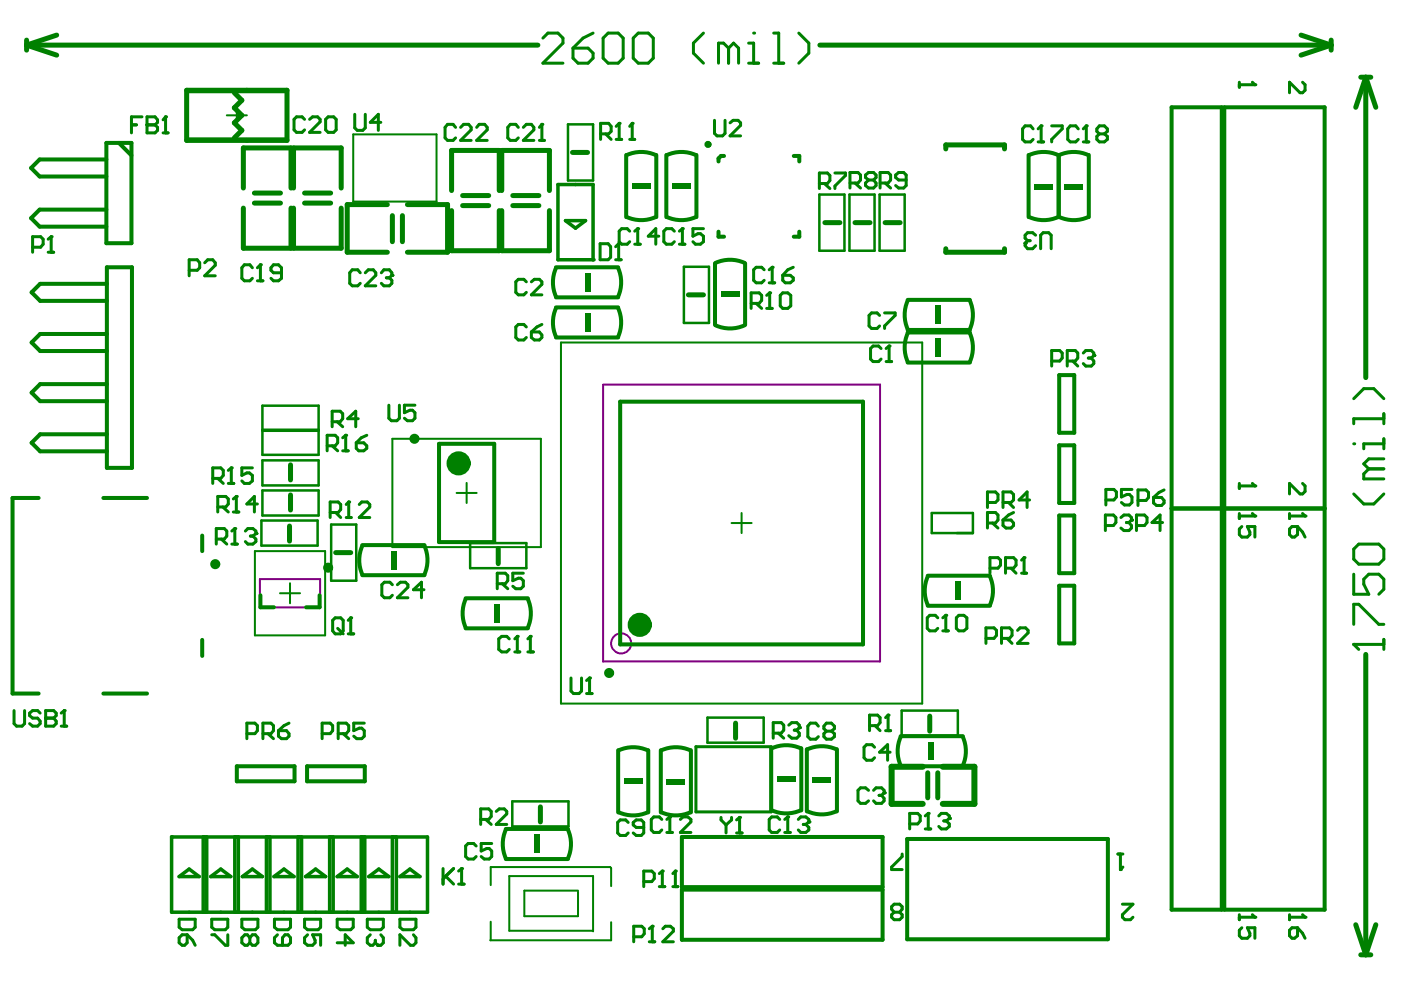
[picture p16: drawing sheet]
<svg xmlns="http://www.w3.org/2000/svg" width="297mm" height="210mm" viewBox="0 0 297 210" stroke-linecap="round" stroke-linejoin="round" font-family="sans-serif">
<path d="M39.6 19.6h21.3v9.7h-21.3zM48.1 24.5h4.2M50.2 22.3v4.3M118.9 72.6h76.6v76.6h-76.6zM83.2 93h31.5v23h-31.5zM54 116.9h14.9v17.8h-14.9zM96.8 104.5h4.3M98.9 102.4v4.2M155.1 110.9h4.3M157.2 108.8v4.2M59.4 125.8h4.2M61.5 123.7v4.2" fill="none" stroke="#008000" stroke-width=".43"/>
<g fill="none" stroke="#800080" stroke-width=".43">
<path d="M127.9 81.6h58.7v58.6h-58.7zM55.1 122.8h12.8v6h-12.8z"/>
<circle cx="131.7" cy="136.4" r="2.13"/>
</g>
<path d="M6.6 35.6l1.8 1.8M8.4 44.4l-1.8 1.8 1.8 1.9M6.7 62l1.8 1.8M8.5 70.8l-1.8 1.8 1.8 1.8M8.5 81.4l-1.8 1.9M2.7 105.6h5.5M2.7 147h5.5" fill="none" stroke="#008000" stroke-width=".85"/>
<path d="M36.4 177.5h7.4M36.4 193.4h7.4M38 185.9l2.1-1.6 2.1 1.6z" fill="none" stroke="#008000" stroke-width=".74"/>
<g fill="#008000">
<circle cx="36.4" cy="177.5" r=".37"/>
<circle cx="43.1" cy="177.5" r=".37"/>
</g>
<path d="M42.9 113.6v3.3" fill="none" stroke="#008000" stroke-width=".85"/>
<path d="M46.8 193.4h3.7M46.8 184.3l2.1 1.6" fill="none" stroke="#008000" stroke-width=".74"/>
<circle cx="49.8" cy="177.5" r=".37" fill="#008000"/>
<path d="M50.2 162.5v3.2" fill="none" stroke="#008000" stroke-width=".85"/>
<path d="M49.7 19.7l1.6 1.6-1.6 1.6 1.6 1.6M51.3 27.6l-1.6 1.6" fill="none" stroke="#008000" stroke-width="1.1"/>
<path d="M53.5 193.4h6.7M53.5 184.3l2.1 1.6M60.2 184.3l-2.1 1.6" fill="none" stroke="#008000" stroke-width=".74"/>
<circle cx="56.5" cy="177.5" r=".37" fill="#008000"/>
<path d="M55.2 128.8h2.9" fill="none" stroke="#008000" stroke-width=".85"/>
<path d="M55.6 86v5.3M55.6 104v5.3" fill="none" stroke="#008000" stroke-width=".53"/>
<path d="M53.9 40.9h5.6" fill="none" stroke="#008000" stroke-width="1.1"/>
<path d="M63.2 193.4h3.7M64.8 185.9l2.1-1.6 2.1 1.6z" fill="none" stroke="#008000" stroke-width=".74"/>
<circle cx="63.2" cy="177.5" r=".37" fill="#008000"/>
<path d="M64.9 128.8h2.9M62.4 162.5v3.2M65.1 162.5v3.2" fill="none" stroke="#008000" stroke-width=".85"/>
<path d="M67.6 86v5.3M67.6 104v5.3" fill="none" stroke="#008000" stroke-width=".53"/>
<path d="M71.5 185.9l2.1-1.6 2.1 1.6zM73.6 193.4h3.7" fill="none" stroke="#008000" stroke-width=".74"/>
<circle cx="76.6" cy="177.5" r=".37" fill="#008000"/>
<path d="M77.3 162.5v3.2" fill="none" stroke="#008000" stroke-width=".85"/>
<path d="M71.2 117.2h3.2" fill="none" stroke="#008000" stroke-width="1.1"/>
<path d="M80.3 193.4h3.7M80.3 184.3l2.1 1.6" fill="none" stroke="#008000" stroke-width=".74"/>
<circle cx="83.2" cy="177.5" r=".37" fill="#008000"/>
<path d="M111.2 188.8v5.5M122.6 189v5.3M125.6 197.3l.1 .1" fill="none" stroke="#008000" stroke-width=".43"/>
<path d="M114.6 171.1v3.2" fill="none" stroke="#008000" stroke-width="1.1"/>
<circle cx="125.7" cy="55.1" r=".37" fill="#008000"/>
<g fill="none" stroke="#008000" stroke-width=".74">
<path d="M118.3 39.1v16M122 39.1h3.7v16M124.1 46.8l-2.1 1.6M36.4 177.5v15.9M43.1 177.5v15.9h3.7M43.8 177.5v15.9M49.8 177.5v15.9h3.7M50.5 177.5v15.9M56.5 177.5v15.9M57.2 177.5v15.9M63.2 177.5v15.9M63.9 177.5v15.9h-3.7"/>
<path d="M69.9 177.5h7.4v15.9M70.6 177.5v15.9M76.6 177.5v15.9h3.7M83.2 177.5v15.9M84 177.5v15.9M90.6 177.5v15.9M46.8 184.3l-2.1 1.6M53.5 184.3l-2.1 1.6h4.2M60.2 184.3l2.1 1.6h-4.2M66.9 193.4h6.7M80.3 184.3l-2.1 1.6"/>
</g>
<g fill="none" stroke="#008000" stroke-width=".85">
<path d="M8.4 33.8l-1.8 1.8M25.2 30.3l2.7 2.7M132.8 32.9v13.1M139.1 32.9v13.1M141.3 32.9v13.1M147.7 32.9v13.1M153.5 33.1h-.6l-.6 .5v.6M168.3 33.1h1.2v1.1M218.1 32.9v13.1M224.5 32.9v13.1M230.8 32.9v13.1M259 22.8v170.1"/>
<path d="M259.6 22.8v170.1M280.8 22.8v170.1M22.6 51.6v-21.3h5.3v21.3M22.7 56.7h5.3v42.5h-5.3zM151.6 55.8v13.1M152.3 49.1v1.1h1.2M158 55.8v13.1M169.5 49.1v1.1h-1.2M8.5 60.2l-1.8 1.8M224.6 79.5h3.2v12.3h-3.2zM6.7 83.3l1.8 1.8M8.5 92.1l-1.8 1.8 1.8 1.8"/>
<path d="M93.1 94.1v20.8M104.8 94.1v20.8M131.5 85.2v51.4M183 85.2v51.4M224.6 94.4h3.2v12.2h-3.2zM2.7 105.6v41.4M21.9 105.6h9.3M224.6 109.3h3.2v12.2h-3.2zM42.9 135.7v3.4M55.2 126.2v2.6M67.8 126.2v2.6M224.6 124.2h3.2v12.2h-3.2z"/>
<path d="M21.9 147h9.3M131.1 159.1v13.1M137.4 159.1v13.1M140.1 159.1v13.1M169.9 158.6v13.2M171.1 158.9v13.1M177.4 158.9v13.1M144.6 177.5v10.6M187.1 177.5v10.6M192.3 177.9v21.2M234.9 177.9v21.2M144.6 188.6v10.7"/>
<path d="M187.1 188.6v10.7"/>
</g>
<g fill="none" stroke="#008000" stroke-width=".53">
<path d="M120.4 26.4v11.9M125.7 26.4v11.9M145 56.6v11.9M150.3 56.6v11.9M173.7 41.3h5.3v11.9h-5.3zM180.1 41.3v11.9M185.4 41.3v11.9M186.5 41.3v11.9M191.8 41.3v11.9M55.6 91.1v5.3M55.6 97.6v5.3M67.6 91.1v5.3"/>
<path d="M67.6 97.6v5.3M55.4 110.4v5.3M67.3 110.4v5.3M75.5 111.2v11.9M99.7 115.2v5.3M111.6 115.2v5.3M150 152.2v5.3M161.9 152.2v5.3M191.2 150.7v5.3M203.1 150.7v5.3M108.6 169.9v5.3M120.5 169.9v5.3"/>
</g>
<g fill="none" stroke="#008000" stroke-width="1.1">
<path d="M5.6 8.5v2.1M5.6 9.6l6.4 2.1M39.6 19.1v10.7M60.9 19.1v10.7M288.5 16.4h2.1M51.3 24.5l-1.6 1.5 1.6 1.6M51.6 31.4v8.5M62.2 31.4v8.5M72.3 31.4v8.5M105.8 31.9v8.5M106.4 31.9v8.5M116.5 31.9v8.5"/>
<path d="M200.5 30.7v.9M213 30.7v.9M287.4 22.8l2.2-6.4v63.7M51.6 44.1v8.5M53.9 43.1h5.6M62.2 44.1v8.5M72.3 44.1v8.5M73.6 43.4v10.1M83.2 45.7v5.5M85.3 45.7v5.5M94.9 43.4v10.1M105.8 44.7v8.5"/>
<path d="M106.4 44.7v8.5M116.5 44.7v8.5M174.9 47.2h3.2M181.3 47.2h3.2M200.5 52.7v.8M213 52.7v.8M105.6 116.3v3.2M289.6 138.8v63.6l-2.2-6.3M156 153.3v3.2M197.1 151.8v3.2M196.7 163.8v5.4M198.8 163.8v5.4"/>
<path d="M288.5 202.4h2.1"/>
</g>
<path d="M74.9 28.5v14.2M92.6 28.5v14.2M108 185.8v11.5M125.7 185.8v11.6" fill="none" stroke="#008000" stroke-width=".43"/>
<path d="M147.6 158.3v13.8" fill="none" stroke="#008000" stroke-width=".64"/>
<circle cx="69.9" cy="177.5" r=".37" fill="#008000"/>
<path d="M118.3 39.1h3.7M118.3 55.1h7.4M124.1 46.8h-4.2l2.1 1.6M43.1 177.5h27.5M69.9 177.5v15.9M76.6 177.5h14M44.7 185.9h4.2M78.2 185.9h4.2M83.2 193.4h7.4M84.8 185.9l2.1-1.6 2.1 1.6z" fill="none" stroke="#008000" stroke-width=".74"/>
<g fill="none" stroke="#008000" stroke-width=".85">
<path d="M8.4 37.4h14.2M8.4 33.8h14.2M259 22.8h-10.6v170.1h10.6M259.6 22.8h21.2M8.4 48.1h14.2M8.4 44.4h14.2M22.6 51.6h5.3M117.9 56.7h13.2M8.5 74.4h14.2M8.5 70.8h14.2M8.5 63.8h14.2M8.5 60.2h14.2"/>
<path d="M117.9 71.6h13.2M117.9 63h13.2M117.9 65.2h13.2M192.4 70.5h13.2M192.4 70h13.2M192.4 63.6h13.2M192.4 76.9h13.2M8.5 95.7h14.2M8.5 92.1h14.2M8.5 81.4h14.2M8.5 85.1h14.2M93.1 94.1h11.7"/>
<path d="M131.5 85.2h51.5M76.8 115.6h13.2M93.1 114.9h11.7M248.4 107.8h10.6M259.6 107.8h21.2M76.8 122h13.2M98.7 133.2h13.2M98.7 126.8h13.2M131.5 136.6h51.5M196.7 128.4h13.2M196.7 122.1h13.2M146.5 159.1v13.1"/>
<path d="M163.5 158.6v13.2M191 156.1h13.1M50.2 165.7h12.2M50.2 162.5h12.2M65.1 165.7h12.2M65.1 162.5h12.2M107.2 175.8h13.2M144.6 177.5h42.5M191 162.5h13.1M192.3 177.9h42.6M107.2 182.1h13.2M144.6 199.3h42.5"/>
<path d="M144.6 188.1h42.5M144.6 188.6h42.5M192.3 199.1h42.6M259.6 192.9h21.2"/>
</g>
<g fill="none" stroke="#008000" stroke-width=".53">
<path d="M120.4 38.3h5.3M120.4 26.4h5.3M145 56.6h5.3M180.1 53.2h5.3M180.1 41.3h5.3M186.5 53.2h5.3M186.5 41.3h5.3M145 68.5h5.3M55.6 96.4h12M55.6 97.6h12M55.6 91.1h12M55.6 91.3h12"/>
<path d="M55.6 86h12M55.4 115.7h11.9M55.4 110.4h11.9M55.6 104h12M55.6 109.3h12M55.6 102.9h12M75.5 111.2h-5.3v11.9h5.3M99.7 115.2h11.9M197.6 108.8h8.7v4.2h-8.7zM99.7 120.5h11.9M150 157.5h11.9M150 152.2h11.9"/>
<path d="M191.2 156h11.9M191.2 150.7h11.9M108.6 175.2h11.9M108.6 169.9h11.9"/>
</g>
<g fill="none" stroke="#008000" stroke-width="1.1">
<path d="M12 7.4l-6.4 2.2h108.4M39.6 19.1h21.3M173.8 9.6h108.4M275.8 7.4l6.4 2.2M282.2 9.6l-6.4 2.1M282.2 8.5v2.1M289.6 16.4l2.1 6.4M39.6 29.8h21.3M51.6 31.4h10.1v8.5M62.2 31.4h10.1M105.8 31.9h-10.1v8.5M106.4 31.9h10.1"/>
<path d="M121.4 32.3h3.2M200.5 30.7h12.5M61.7 44.1v8.5h-10.1M62.2 52.6h10.1M64.6 40.9h5.5M64.6 43.1h5.5M73.6 53.5h8.5M73.6 43.4h8.5M86.4 53.5h8.5M86.4 43.4h8.5M95.7 44.7v8.5h10.1M98.1 43.6h5.5"/>
<path d="M98.1 41.5h5.5M106.4 53.2h10.1M108.7 43.6h5.6M108.7 41.5h5.6M187.7 47.2h3.1M200.5 53.5h12.5M146 62.5h3.1M61.6 98.6v3.2M61.4 111.5v3.2M61.6 104.9v3.2M291.7 196.1l-2.1 6.3"/>
</g>
<path d="M74.9 28.5h17.7M74.9 42.7h17.7M104 187.7v-3.9h25.4l.2 .3v3.8M104 195.4v4M108 197.3h17.6M108 185.8h17.7M111.2 188.8h11.4M111.2 194.3h11.4M129.6 195.5v3.9h-25.7" fill="none" stroke="#008000" stroke-width=".43"/>
<path d="M147.6 158.3h15.9v13.8h-15.9" fill="none" stroke="#008000" stroke-width=".64"/>
<path d="M195.6 162.6h-6.6v7.8h6.6M199.9 162.6h6.7v7.8h-6.7" fill="none" stroke="#008000" stroke-width="1.3"/>
<g fill="#008000">
<path d="M104.9 128.1h1.1v3.8h-1.1z" fill-rule="evenodd"/>
<path d="M132.3 165h3.9v1.1h-3.9z" fill-rule="evenodd"/>
<path d="M134 38.8h3.9v1.1h-3.9z" fill-rule="evenodd"/>
<path d="M141.4 165.2h3.8v1.1h-3.8z" fill-rule="evenodd"/>
<path d="M142.6 38.8h3.8v1.1h-3.8z" fill-rule="evenodd"/>
<path d="M164.8 164.6h3.8v1.1h-3.8z" fill-rule="evenodd"/>
<path d="M172.3 164.8h3.9v1.1h-3.9z" fill-rule="evenodd"/>
<path d="M202.7 123.3h1v3.9h-1z" fill-rule="evenodd"/>
<path d="M198.4 71.8h1.1v3.8h-1.1z" fill-rule="evenodd"/>
<path d="M219.4 39h3.8v1.1h-3.8z" fill-rule="evenodd"/>
<path d="M225.7 39h3.9v1.1h-3.9z" fill-rule="evenodd"/>
<path d="M83 116.9h1v3.8h-1z" fill-rule="evenodd"/>
<path d="M113.4 177h1.1v3.9h-1.1z" fill-rule="evenodd"/>
<path d="M124 57.9h1.1v3.9h-1.1z" fill-rule="evenodd"/>
<path d="M124 66.5h1.1v3.8h-1.1z" fill-rule="evenodd"/>
<path d="M198.4 64.9h1.1v3.8h-1.1z" fill-rule="evenodd"/>
<path d="M152.9 61.8h3.8v1h-3.8z" fill-rule="evenodd"/>
<path d="M196.9 157.4h1.1v3.7h-1.1z" fill-rule="evenodd"/>
</g>
<path d="M173.7 38.9h1.7l.6-.6v-1.1l-.6-.5h-1.7v3.3M174.8 38.9l1.2 1.1M177 36.7h2.3v.5l-2.3 2.2v.6M105.4 123.8h1.7l.6-.7v-1l-.6-.6h-1.7v3.3M106.5 123.8l1.2 1M111 121.5h-2.3v1.6l1.2-.5h.5l.6 .5v1.2l-.6 .5h-1l-.7-.5M133.2 174.4l-.5-.6h-1.2l-.5 .6v2.2l.5 .5h1.2l.5-.5M136.5 175.4h-1.6l-.6-.5v-.5l.6-.6h1.1l.5 .6v2.2l-.5 .5h-1.1l-.6-.5M237 181.1h1.1M237.6 181.1v3.3" fill="none" stroke="#008000" stroke-width=".64"/>
<circle cx="237.6" cy="184.4" r=".32" fill="#008000"/>
<g fill="none" stroke="#008000" stroke-width=".64">
<path d="M241.3 106.1h1.7l.5-.6v-1.1l-.5-.5h-1.7v3.3M244.6 105.5h1.7l.5 .6v.5l-.5 .6h-1.1l-.6-.6zM246.8 103.9l-1.1 .5-1.1 1.1M184.1 167.6l-.6-.6h-1.1l-.5 .6v2.2l.5 .5h1.1l.6-.5M185.2 167.6l.5-.6h1.2l.5 .6v.5M38 194.9h3.4v1.7l-.5 .5h-2.3l-.6-.5zM38 198.8l.6-.6h1.1v1.7l-.6 .5h-.5l-.6-.5zM39.7 198.2l1.2 1.2 .5 1M64.6 194.9h3.4v1.7l-.6 .5h-2.2l-.6-.5zM65.2 198.2l-.6 .6v1.1l.6 .5h1.1l.5-.5v-.5l-.5-1.2h1.7v2.2M71.5 194.9h3.4v1.7l-.5 .5h-2.3l-.6-.5zM71.5 199.9h3.4l-1.7-1.7v2.2"/>
<path d="M238.1 183.8l-.5 .6"/>
</g>
<circle cx="187.4" cy="168.1" r=".32" fill="#008000"/>
<path d="M40.1 57.3h1.7l.5-.5v-1.1l-.5-.6h-1.7v3.4M43.4 55.7l.6-.6h1.1l.5 .6v.5l-2.2 2.3h2.2M241 111.4h1.7l.5-.6v-1.1l-.5-.5h-1.7v3.3M246.5 110.8h-2.2l1.7-1.6v3.3M70.5 131.5l.6-.5h1.1l.6 .5v2.3l-.6 .6h-1.1l-.6-.6zM71.6 133.2l1.2 1.2M73.8 134.4h1.2M74.4 131v3.4M186.4 168.6h.5M186.9 168.6l.5 .7v.5l-.5 .5h-1.2l-.5-.5M187.4 168.1l-.5 .5" fill="none" stroke="#008000" stroke-width=".64"/>
<circle cx="74.4" cy="131" r=".32" fill="#008000"/>
<path d="M70 108.7h1.7l.5-.7v-1l-.5-.6h-1.7v3.3M71.2 108.7l1 1M73.4 109.7h1.1M73.9 106.4v3.3M74.4 131l-.6 .5" fill="none" stroke="#008000" stroke-width=".64"/>
<circle cx="73.9" cy="106.4" r=".32" fill="#008000"/>
<path d="M70.4 89.4h1.7l.6-.6v-1.1l-.6-.5h-1.7v3.3M71.5 89.4l1.2 1.1M76 88.8h-2.3l1.7-1.6v3.3M73.9 106.4l-.5 .6M76.2 107l.5-.6h1.2l.5 .6v.5l-2.2 2.2h2.2M101.9 173.7h1.7l.5-.6v-1.1l-.5-.5h-1.7v3.3M103 173.7l1.1 1.1M105.2 172l.6-.5h1.1l.5 .5v.6l-2.2 2.2h2.2M140.3 173.7l-.5-.5h-1.2l-.5 .5v2.3l.5 .5h1.2l.5-.5M141.4 176.5h1.2M142 173.2v3.3" fill="none" stroke="#008000" stroke-width=".64"/>
<circle cx="142" cy="173.2" r=".32" fill="#008000"/>
<path d="M142 173.2l-.6 .5M144.3 173.7l.5-.5h1l.7 .5v.6l-2.2 2.2h2.2M152.9 173.3v.5l1 1.1M153.9 174.9v1.7M155.1 173.3v.5l-1.2 1.1M156.2 176.6h1.1M156.8 173.3v3.3" fill="none" stroke="#008000" stroke-width=".64"/>
<circle cx="156.8" cy="173.3" r=".32" fill="#008000"/>
<path d="M156.8 173.3l-.6 .5M165.3 173.7l-.5-.5h-1.2l-.5 .5v2.3l.5 .5h1.2l.5-.5M166.4 176.5h1.2M167 173.2v3.3" fill="none" stroke="#008000" stroke-width=".64"/>
<circle cx="167" cy="173.2" r=".32" fill="#008000"/>
<path d="M167 173.2l-.6 .5M169.3 173.7l.5-.5h1l.7 .5v.6" fill="none" stroke="#008000" stroke-width=".64"/>
<circle cx="171.5" cy="174.3" r=".32" fill="#008000"/>
<path d="M159.3 64.3h1.7l.5-.6v-1.1l-.5-.5h-1.7v3.3M160.3 64.3l1.2 1.1M162.6 65.4h1.1M163.2 62.1v3.3M170.3 174.8h.5M170.8 174.8l.7 .6v.6l-.7 .5h-1l-.5-.5M171.5 174.3l-.7 .5" fill="none" stroke="#008000" stroke-width=".64"/>
<circle cx="163.2" cy="62.1" r=".32" fill="#008000"/>
<path d="M163.2 62.1l-.6 .5M165.4 62.6l.6-.5h1l.7 .5v2.3l-.7 .5h-1l-.6-.5zM192.9 174.7h1.7l.5-.6v-1.1l-.5-.5h-1.7v3.3M196.2 175.8h1.1M196.8 172.5v3.3M189.6 193.4l-.6 .5v.6l.6 .5h1.1l.6-.5v-.6l-.6-.5M189.6 193.4l-.6-.6v-.6l.6-.5h1.1l.6 .5v.6l-.6 .6M189.6 193.4h1.1M191.3 181.1v.5l-2.3 2.2v.6h2.3" fill="none" stroke="#008000" stroke-width=".64"/>
<circle cx="196.8" cy="172.5" r=".32" fill="#008000"/>
<path d="M196.8 172.5l-.6 .5M199 173l.6-.5h1l.7 .5v.5" fill="none" stroke="#008000" stroke-width=".64"/>
<circle cx="201.3" cy="173.5" r=".32" fill="#008000"/>
<path d="M198.8 131l-.5-.5h-1.2l-.5 .5v2.2l.5 .6h1.2l.5-.6M199.9 133.8h1.2M200.5 130.5v3.3M200.1 174.1h.5M200.6 174.1l.7 .6v.5l-.7 .6h-1l-.6-.6M201.3 173.5l-.7 .6" fill="none" stroke="#008000" stroke-width=".64"/>
<circle cx="200.5" cy="130.5" r=".32" fill="#008000"/>
<g fill="none" stroke="#008000" stroke-width=".64">
<path d="M186.6 38.8h1.7l.5-.6v-1.1l-.5-.5h-1.7v3.3M187.7 38.8l1.1 1.1M192.1 38.2h-1.6l-.6-.6v-.5l.6-.5h1.1l.5 .5v2.2l-.5 .6h-1.1l-.6-.6M228.6 27.3l-.5-.6h-1.2l-.5 .6v2.3l.5 .5h1.2l.5-.5M229.7 30.1h1.1M230.3 26.7v3.4M209.4 106.5h1.7l.5-.5v-1.2l-.5-.5h-1.7v3.3M212.7 106.5h1.7l.5-.5v-1.2l-.5-.5h-1.7v3.3M213.8 106.5l1.1 1.1M218.3 106h-2.2l1.7-1.7v3.3M234.5 106h1.7l.5-.6v-1.1l-.5-.5h-1.7v3.3M240 103.8h-2.2v1.6l1.1-.6h.6l.5 .6v1.1l-.5 .6h-1.1l-.6-.6"/>
<path d="M200.5 130.5l-.6 .5M202.8 131l.5-.5h1.1l.6 .5v2.2l-.6 .6h-1.1l-.5-.6zM238 191.7h2.2l-2.2 2.2v.6l.5 .5h1.2l.5-.5"/>
</g>
<circle cx="230.3" cy="26.7" r=".32" fill="#008000"/>
<path d="M230.3 26.7l-.6 .6M233.1 28.4l-.5-.5v-.6l.5-.6h1l.7 .6v.6l-.7 .5M233.1 28.4l-.5 .5v.7l.5 .5h1l.7-.5v-.7l-.7-.5M233.1 28.4h1M6.9 52.4h1.7l.5-.6v-1.1l-.5-.5h-1.7v3.3M10.2 53.5h1.2M10.9 50.2v3.3" fill="none" stroke="#008000" stroke-width=".64"/>
<circle cx="10.9" cy="50.2" r=".32" fill="#008000"/>
<path d="M27.9 26.5h1M30.1 24.8h-2.2v3.4M31.2 24.8v3.4h1.7l.5-.6v-.6l-.5-.5h-1.7M10.9 50.2l-.7 .5" fill="none" stroke="#008000" stroke-width=".64"/>
<circle cx="31.2" cy="26.5" r=".32" fill="#008000"/>
<path d="M31.2 24.8h1.7l.5 .6v.5l-.5 .6h-1.7M34.6 28.2h1M35.1 24.8v3.4" fill="none" stroke="#008000" stroke-width=".64"/>
<circle cx="35.1" cy="24.8" r=".32" fill="#008000"/>
<path d="M35.1 24.8l-.5 .6M51.3 194.9h3.4v1.7l-.6 .5h-2.2l-.6-.5zM53 198.8l-.6-.6h-.5l-.6 .6v1.1l.6 .5h.5l.6-.5M53 198.8l.5-.6h.6l.6 .6v1.1l-.6 .5h-.6l-.5-.5M53 198.8v1.1M58.2 194.9h3.4v1.7l-.5 .5h-2.3l-.6-.5zM58.8 198.2l-.6 .6v1.1l.6 .5h2.3l.5-.5v-1.1l-.5-.6h-.7l-.5 .6v1.6M77.9 194.9h3.4v1.7l-.6 .5h-2.2l-.6-.5zM80.7 198.2l.6 .6v1.1l-.6 .5h-.6" fill="none" stroke="#008000" stroke-width=".64"/>
<circle cx="80.1" cy="200.4" r=".32" fill="#008000"/>
<g fill="none" stroke="#008000" stroke-width=".64">
<path d="M69.4 94.5h1.7l.5-.6v-1.1l-.5-.5h-1.7v3.3M70.4 94.5l1.2 1.1M72.7 95.6h1.1M73.3 92.3v3.3M52.3 155.6h1.7l.6-.7v-1l-.6-.6h-1.7v3.3M55.7 155.6h1.7l.6-.7v-1l-.6-.6h-1.7v3.3M56.8 155.6l1.2 1M59 154.9h1.7l.6 .7v.5l-.6 .5h-1l-.7-.5zM61.3 153.3l-1.1 .6-1.2 1M68.3 155.6h1.7l.5-.7v-1l-.5-.6h-1.7v3.3M71.7 155.6h1.7l.5-.7v-1l-.5-.6h-1.7v3.3M72.8 155.6l1.1 1"/>
<path d="M77.2 153.3h-2.2v1.6l1.2-.5h.5l.5 .5v1.2l-.5 .5h-1.1l-.6-.5M78.5 198.2l-.6 .6v1.1l.6 .5h.5l.6-.5M79.6 199.9l.5 .5M79.6 199.4v.5"/>
</g>
<circle cx="73.3" cy="92.3" r=".32" fill="#008000"/>
<g fill="none" stroke="#008000" stroke-width=".64">
<path d="M64.6 25.3l-.6-.5h-1.1l-.6 .5v2.2l.6 .6h1.1l.6-.6M65.6 25.3l.7-.5h1l.6 .5v.5l-2.3 2.3h2.3M69 25.3l.6-.5h1.1l.6 .5v2.2l-.6 .6h-1.1l-.6-.6zM75.2 24.2v2.9l.5 .5h1.2l.5-.5v-2.9M80.7 25.9h-2.2l1.7-1.7v3.4M73.3 92.3l-.6 .5M75.5 93.9h1.6l.7 .6v.6l-.7 .5h-1l-.6-.5zM77.8 92.3l-1.2 .5-1.1 1.1M84.8 194.9h3.4v1.7l-.5 .5h-2.3l-.6-.5zM87.7 198.2l.5 .6v1.1l-.5 .5h-.7l-2.2-2.2v2.2M93.9 184.2v3.3M93.9 186.4l2.3-2.2-1.7 1.6 1.7 1.7"/>
<path d="M97.2 187.5h1.2M97.9 184.2v3.3"/>
</g>
<circle cx="97.9" cy="184.2" r=".32" fill="#008000"/>
<path d="M108 135.5l-.6-.6h-1l-.7 .6v2.2l.7 .5h1l.6-.5M109.1 138.2h1.1M109.7 134.9v3.3M101 179.4l-.6-.6h-1.1l-.6 .6v2.2l.6 .5h1.1l.6-.5M104.3 178.8h-2.3v1.6l1.2-.5h.5l.6 .5v1.2l-.6 .5h-1l-.7-.5M97.9 184.2l-.7 .5" fill="none" stroke="#008000" stroke-width=".64"/>
<circle cx="109.7" cy="134.9" r=".32" fill="#008000"/>
<path d="M109.7 134.9l-.6 .6M111.9 138.2h1.2M112.4 134.9v3.3" fill="none" stroke="#008000" stroke-width=".64"/>
<circle cx="112.4" cy="134.9" r=".32" fill="#008000"/>
<g fill="none" stroke="#008000" stroke-width=".64">
<path d="M96.6 27l-.5-.6h-1.2l-.5 .6v2.2l.5 .6h1.2l.5-.6M97.7 27l.6-.6h1.1l.5 .6v.5l-2.2 2.3h2.2M101.1 27l.5-.6h1.2l.5 .6v.5l-2.2 2.3h2.2M109.9 27l-.5-.6h-1.2l-.5 .6v2.2l.5 .6h1.2l.5-.6M111 27l.6-.6h1.1l.5 .6v.5l-2.2 2.3h2.2M114.4 29.8h1M114.9 26.4v3.4M111.6 59.8l-.5-.6h-1.2l-.5 .6v2.2l.5 .5h1.2l.5-.5M112.7 59.8l.6-.6h1.1l.5 .6v.5l-2.2 2.2h2.2M111.6 69.3l-.5-.5h-1.2l-.5 .5v2.3l.5 .5h1.2l.5-.5M112.7 70.4h1.7l.5 .6v.6l-.5 .5h-1.1l-.6-.5zM114.9 68.8l-1.1 .5-1.1 1.1"/>
<path d="M112.4 134.9l-.5 .6"/>
</g>
<circle cx="114.9" cy="26.4" r=".32" fill="#008000"/>
<path d="M114.9 26.4l-.5 .6M134.4 198.6h1.7l.5-.6v-1.1l-.5-.5h-1.7v3.3M137.7 199.7h1.1M138.3 196.4v3.3" fill="none" stroke="#008000" stroke-width=".64"/>
<circle cx="138.3" cy="196.4" r=".32" fill="#008000"/>
<path d="M136.5 186.9h1.7l.5-.6v-1.1l-.5-.5h-1.7v3.3M138.3 196.4l-.6 .5M139.8 188h1.2M140.4 184.7v3.3M140.5 196.9l.6-.5h1l.7 .5v.5l-2.3 2.3h2.3" fill="none" stroke="#008000" stroke-width=".64"/>
<circle cx="140.4" cy="184.7" r=".32" fill="#008000"/>
<path d="M140.4 184.7l-.6 .5M142.7 188h1M143.2 184.7v3.3" fill="none" stroke="#008000" stroke-width=".64"/>
<circle cx="143.2" cy="184.7" r=".32" fill="#008000"/>
<path d="M121.1 143.8v2.7l.5 .5h1.2l.5-.5v-2.7M124.4 147h1.1M125 143.8v3.2M143.2 184.7l-.5 .5" fill="none" stroke="#008000" stroke-width=".64"/>
<circle cx="125" cy="143.8" r=".32" fill="#008000"/>
<path d="M127.3 28.4h1.7l.6-.5v-1.1l-.6-.6h-1.7v3.4M128.4 28.4l1.2 1.2M130.6 29.6h1.2M131.3 26.2v3.4M125 143.8l-.6 .5" fill="none" stroke="#008000" stroke-width=".64"/>
<circle cx="131.3" cy="26.2" r=".32" fill="#008000"/>
<path d="M131.3 26.2l-.7 .6M133.5 29.6h1.1M134 26.2v3.4" fill="none" stroke="#008000" stroke-width=".64"/>
<circle cx="134" cy="26.2" r=".32" fill="#008000"/>
<path d="M134 26.2l-.5 .6M143 49l-.6-.5h-1.1l-.6 .5v2.2l.6 .6h1.1l.6-.6M144 51.8h1.2M144.7 48.5v3.3" fill="none" stroke="#008000" stroke-width=".64"/>
<circle cx="144.7" cy="48.5" r=".32" fill="#008000"/>
<path d="M133.5 49l-.5-.5h-1.2l-.5 .5v2.2l.5 .6h1.2l.5-.6M134.6 51.8h1.1M135.2 48.5v3.3M144.7 48.5l-.7 .5M149.1 48.5h-2.2v1.6l1.1-.6h.5l.6 .6v1.1l-.6 .6h-1.1l-.5-.6" fill="none" stroke="#008000" stroke-width=".64"/>
<circle cx="135.2" cy="48.5" r=".32" fill="#008000"/>
<path d="M135.2 48.5l-.6 .5M139.7 50.1h-2.3l1.6-1.6v3.3M163.9 155.4h1.7l.6-.6v-1.1l-.6-.5h-1.7v3.3M165 155.4l1.2 1.1M167.2 153.7l.7-.5h1l.6 .5v.6" fill="none" stroke="#008000" stroke-width=".64"/>
<circle cx="169.5" cy="154.3" r=".32" fill="#008000"/>
<path d="M162 57.2l-.5-.5h-1.2l-.5 .5v2.2l.5 .6h1.2l.5-.6M163.1 60h1.2M163.7 56.7v3.3M168.4 154.8h.5M168.9 154.8l.6 .6v.6l-.6 .5h-1l-.7-.5M169.5 154.3l-.6 .5M173.5 154l-.5-.7h-1.2l-.5 .7v2.2l.5 .5h1.2l.5-.5M175.2 155l-.5-.5v-.5l.5-.7h1.1l.6 .7v.5l-.6 .5M175.2 155l-.5 .6v.6l.5 .5h1.1l.6-.5v-.6l-.6-.6M175.2 155h1.1" fill="none" stroke="#008000" stroke-width=".64"/>
<circle cx="163.7" cy="56.7" r=".32" fill="#008000"/>
<g fill="none" stroke="#008000" stroke-width=".64">
<path d="M151.5 25.5v2.8l.5 .5h1.2l.5-.5v-2.8M154.8 26l.6-.5h1.1l.5 .5v.6l-2.2 2.2h2.2M163.7 56.7l-.6 .5M166 58.4h1.6l.6 .5v.5l-.6 .6h-1.1l-.5-.6zM168.2 56.7l-1.2 .5-1 1.2M217.1 118.2v3.3M209 135.4h1.7l.6-.7v-1l-.6-.6h-1.7v3.3M209.9 120.5h1.7l.5-.7v-1l-.5-.6h-1.7v3.3M212.3 135.4h1.7l.6-.7v-1l-.6-.6h-1.7v3.3M213.2 120.5h1.7l.5-.7v-1l-.5-.6h-1.7v3.3M213.5 135.4l1.1 1M214.4 120.5l1 1"/>
<path d="M215.7 133.7l.6-.6h1.1l.6 .6v.5l-2.3 2.2h2.3M216.6 121.5h1.1"/>
</g>
<circle cx="217.1" cy="118.2" r=".32" fill="#008000"/>
<path d="M209.4 110.9h1.7l.5-.6v-1.1l-.5-.5h-1.7v3.3M210.4 110.9l1.2 1.1M212.7 110.3h1.7l.5 .6v.5l-.5 .6h-1.1l-.6-.6zM214.9 108.7l-1.1 .5-1.1 1.1M217.1 118.2l-.5 .6M234.4 111.4h1.7l.5-.6v-1.1l-.5-.5h-1.7v3.3M237.7 109.7l.6-.5h1.1l.5 .5v.6" fill="none" stroke="#008000" stroke-width=".64"/>
<circle cx="239.9" cy="110.3" r=".32" fill="#008000"/>
<path d="M223 76.6h1.7l.5-.7v-1l-.5-.6h-1.7v3.3M226.3 76.6h1.7l.5-.7v-1l-.5-.6h-1.7v3.3M227.4 76.6l1.1 1M229.7 74.9l.5-.6h1.2l.5 .6v.5M238.8 110.8h.6M239.4 110.8l.5 .6v.6l-.5 .5h-1.1l-.6-.5M239.9 110.3l-.5 .5" fill="none" stroke="#008000" stroke-width=".64"/>
<circle cx="231.9" cy="75.4" r=".32" fill="#008000"/>
<path d="M230.7 75.9h.7M231.4 75.9l.5 .7v.5l-.5 .5h-1.2l-.5-.5M231.9 75.4l-.5 .5M273.4 193.9v1.1M273.4 194.5h3.3" fill="none" stroke="#008000" stroke-width=".64"/>
<circle cx="276.7" cy="194.5" r=".32" fill="#008000"/>
<path d="M262.8 193.9v1.1M262.8 194.5h3.3M273.4 197.2l.5-.5h1.2v1.7l-.6 .5h-.6l-.5-.5zM275.1 196.7l1.1 1.2 .5 1M276.2 193.9l.5 .6" fill="none" stroke="#008000" stroke-width=".64"/>
<circle cx="266.1" cy="194.5" r=".32" fill="#008000"/>
<path d="M273.4 108.9v1M273.4 109.4h3.3M263.3 196.7l-.5 .5v1.2l.5 .5h1.2l.5-.5v-.5l-.5-1.2h1.6v2.2M265.5 193.9l.6 .6" fill="none" stroke="#008000" stroke-width=".64"/>
<circle cx="276.7" cy="109.4" r=".32" fill="#008000"/>
<path d="M262.8 108.9v1M262.8 109.4h3.3M273.4 112.2l.5-.6h1.2v1.7l-.6 .6h-.6l-.5-.6zM275.1 111.6l1.1 1.2 .5 1.1M276.2 108.9l.5 .5" fill="none" stroke="#008000" stroke-width=".64"/>
<circle cx="266.1" cy="109.4" r=".32" fill="#008000"/>
<path d="M262.8 102.5v1.1M262.8 103h3.3M263.3 111.6l-.5 .6v1.1l.5 .6h1.2l.5-.6v-.5l-.5-1.2h1.6v2.3M265.5 108.9l.6 .5" fill="none" stroke="#008000" stroke-width=".64"/>
<circle cx="266.1" cy="103" r=".32" fill="#008000"/>
<path d="M262.8 17.4v1.1M262.8 18h3.3M265.5 102.5l.6 .5M276.2 102.5l.5 .5v1.2l-.5 .5h-.6l-2.2-2.2v2.2" fill="none" stroke="#008000" stroke-width=".64"/>
<circle cx="266.1" cy="18" r=".32" fill="#008000"/>
<path d="M265.5 17.4l.6 .6M276.2 17.4l.5 .6v1.1l-.5 .6h-.6l-2.2-2.3v2.3M53.5 56.8l-.5-.7h-1.2l-.5 .7v2.2l.5 .5h1.2l.5-.5M54.6 59.5h1.1M55.2 56.1v3.4" fill="none" stroke="#008000" stroke-width=".64"/>
<circle cx="55.2" cy="56.1" r=".32" fill="#008000"/>
<path d="M55.2 56.1l-.6 .7M59.7 57.8h-1.7l-.6-.5v-.5l.6-.7h1l.7 .7v2.2l-.7 .5h-1l-.6-.5M127.2 51.7h1.7l.6 .6v2.2l-.6 .6h-1.7zM130.5 55.1h1.2M131.2 51.7v3.4" fill="none" stroke="#008000" stroke-width=".64"/>
<circle cx="131.2" cy="51.7" r=".32" fill="#008000"/>
<path d="M131.2 51.7l-.7 .6M287 136.6h6.4M293.4 135.6v2.1" fill="none" stroke="#008000" stroke-width=".64"/>
<circle cx="287" cy="136.6" r=".32" fill="#008000"/>
<path d="M290.2 99.4l-1.1 1.1v1h4.3M290.2 99.4h3.2M293.4 94.1h-4.3v1.1M293.4 93v2.2M293.4 97.3h-3.2l-1.1 1.1 1.1 1M287 116.4l1.1-1h4.2l1.1 1v2.2l-1.1 1h-4.2l-1.1-1zM287 104.7l2.1 2.2h2.2l2.1-2.2M287 136.6l1.1 1.1M287 121.7v4.3h3.2l-1.1-2.1v-1.1l1.1-1.1h2.1l1.1 1.1v2.1l-1.1 1.1M287 132.4v-4.3h1.1l4.2 4.3h1.1" fill="none" stroke="#008000" stroke-width=".64"/>
<circle cx="287" cy="94.1" r=".32" fill="#008000"/>
<path d="M287 84.5l2.1-2.1h2.2l2.1 2.1M293.4 87.7v2.1M293.4 88.8h-6.4v1M45.9 114.3h1.7l.5-.6v-1.1l-.5-.5h-1.7v3.3M46.9 114.3l1.2 1.1M49.1 115.4h1.2M49.8 112.1v3.3M83.2 124l-.5-.6h-1.2l-.5 .6v2.2l.5 .5h1.2l.5-.5M84.3 124l.6-.6h1.1l.5 .6v.5l-2.2 2.2h2.2M89.9 125h-2.2l1.7-1.6v3.3" fill="none" stroke="#008000" stroke-width=".64"/>
<circle cx="49.8" cy="112.1" r=".32" fill="#008000"/>
<path d="M49.8 112.1l-.7 .5M52 112.6l.6-.5h1l.7 .5v.5" fill="none" stroke="#008000" stroke-width=".64"/>
<circle cx="54.3" cy="113.1" r=".32" fill="#008000"/>
<path d="M46.2 107.5h1.7l.5-.6v-1.1l-.5-.5h-1.7v3.3M47.2 107.5l1.2 1.1M49.5 108.6h1.1M50.1 105.3v3.3M53.1 113.7h.5M53.6 113.7l.7 .6v.5l-.7 .6h-1l-.6-.6M54.3 113.1l-.7 .6" fill="none" stroke="#008000" stroke-width=".64"/>
<circle cx="50.1" cy="105.3" r=".32" fill="#008000"/>
<path d="M180.2 38.8h1.7l.5-.6v-1.1l-.5-.5h-1.7v3.3M181.3 38.8l1.1 1.1M184.1 38.2l-.6-.6v-.5l.6-.5h1.1l.5 .5v.5l-.5 .6M184.1 38.2l-.6 .6v.5l.6 .6h1.1l.5-.6v-.5l-.5-.6M184.1 38.2h1.1M219 27.3l-.5-.6h-1.2l-.5 .6v2.3l.5 .5h1.2l.5-.5M220.1 30.1h1.2M220.7 26.7v3.4M50.1 105.3l-.6 .5M54.6 106.9h-2.3l1.6-1.6v3.3M185.4 158.4l-.5-.5h-1.2l-.5 .5v2.3l.5 .5h1.2l.5-.5M188.7 159.5h-2.2l1.7-1.6v3.3" fill="none" stroke="#008000" stroke-width=".64"/>
<circle cx="220.7" cy="26.7" r=".32" fill="#008000"/>
<path d="M220.7 26.7l-.6 .6M223 26.7h2.2v.6l-2.2 2.3v.5M3 150.7v2.7l.5 .6h1.2l.5-.6v-2.7M8.5 151.2l-.5-.5h-1.1l-.6 .5v.5l.6 .6h1.1l.5 .6v.5l-.5 .6h-1.1l-.6-.6M9.7 150.7v3.3h1.7l.5-.6v-.5l-.5-.6h-1.7M44.9 194.9h3.4v1.7l-.5 .5h-2.3l-.6-.5zM44.9 198.2h.6l2.3 2.2h.5v-2.2" fill="none" stroke="#008000" stroke-width=".64"/>
<circle cx="9.7" cy="152.3" r=".32" fill="#008000"/>
<path d="M9.7 150.7h1.7l.5 .5v.5l-.5 .6h-1.7M13 154h1.1M13.6 150.7v3.3" fill="none" stroke="#008000" stroke-width=".64"/>
<circle cx="13.6" cy="150.7" r=".32" fill="#008000"/>
<path d="M49 99.2v3.3M45.1 101.4h1.7l.5-.6v-1.1l-.5-.5h-1.7v3.3M46.2 101.4l1.1 1.1M48.4 102.5h1.2M13.6 150.7l-.6 .5" fill="none" stroke="#008000" stroke-width=".64"/>
<circle cx="49" cy="99.2" r=".32" fill="#008000"/>
<path d="M76.4 57.8l-.5-.6h-1.2l-.6 .6v2.3l.6 .5h1.2l.5-.5M77.4 57.8l.7-.6h1l.6 .6v.6l-2.3 2.2h2.3M80.9 57.8l.5-.6h1.2l.5 .6v.6M49 99.2l-.6 .5M53.5 99.2h-2.2v1.6l1-.5h.6l.6 .5v1.2l-.6 .5h-1.1l-.5-.5" fill="none" stroke="#008000" stroke-width=".64"/>
<circle cx="83.1" cy="58.4" r=".32" fill="#008000"/>
<path d="M81.9 58.9h.7M82.6 58.9l.5 .5v.7l-.5 .5h-1.2l-.5-.5M83.1 58.4l-.5 .5M184.4 153.9h1.7l.5-.7v-1l-.5-.6h-1.7v3.3M185.5 153.9l1.1 1M187.8 154.9h1M188.3 151.6v3.3" fill="none" stroke="#008000" stroke-width=".64"/>
<circle cx="188.3" cy="151.6" r=".32" fill="#008000"/>
<path d="M186.5 66.9l-.5-.6h-1.2l-.5 .6v2.2l.5 .5h1.2l.5-.5M186.8 73.9l-.5-.5h-1.2l-.5 .5v2.2l.5 .6h1.2l.5-.6M187.6 66.3h2.2v.6l-2.2 2.2v.5M187.9 76.7h1.1M188.5 73.4v3.3M188.3 151.6l-.5 .6" fill="none" stroke="#008000" stroke-width=".64"/>
<circle cx="188.5" cy="73.4" r=".32" fill="#008000"/>
<path d="M217.3 51.6v.5l.6 .6h1l.7-.6M220.6 52.7v-2.8l.6-.6h1.1l.6 .6v2.8M188.5 73.4l-.6 .5" fill="none" stroke="#008000" stroke-width=".64"/>
<circle cx="217.3" cy="51.6" r=".32" fill="#008000"/>
<g fill="none" stroke="#008000" stroke-width=".64">
<path d="M115.1 8.1l1.1-1.1h2.1l1.1 1.1v1l-4.3 4.3h4.3M121.5 10.2h3.2l1 1.1v1l-1 1.1h-2.1l-1.1-1.1zM125.7 7l-2.1 1.1-2.1 2.1M127.9 8.1l1-1.1h2.2l1 1.1v4.2l-1 1.1h-2.2l-1-1.1zM134.3 8.1l1-1.1h2.1l1.1 1.1v4.2l-1.1 1.1h-2.1l-1-1.1zM149.1 7l-2.1 2.1v2.2l2.1 2.1M154.5 10.2l-1.1-1.1h-1.1v4.3M154.5 10.2v3.2M154.5 10.2l1-1.1 1.1 1.1v3.2M158.7 13.4h2.1M158.7 9.1h1.1v4.3M217.9 51l-.6 .6"/>
<path d="M217.9 51h.5M219.6 49.9l-.7-.6h-1l-.6 .6v.6l.6 .5M82.4 85.9v2.8l.6 .5h1.1l.6-.5v-2.8M88 85.9h-2.3v1.6l1.2-.5h.5l.6 .5v1.2l-.6 .5h-1l-.7-.5"/>
</g>
<circle cx="159.8" cy="7" r=".32" fill="#008000"/>
<path d="M164 13.4h2.2M164 7h1.1v6.4M169.4 7l2.1 2.1v2.2l-2.1 2.1" fill="none" stroke="#008000" stroke-width=".64"/>
<g fill="none" stroke="#008000" stroke-width=".85">
<path d="M132.9 32.9a7.5 7.5 0 0 1 6.1 0M141.4 32.9a7.5 7.5 0 0 1 6.1 0M218.2 32.9a7.5 7.5 0 0 1 6.1 0M224.6 32.9a7.5 7.5 0 0 1 6.1 0M117.9 56.8a7.4 7.4 0 0 0 0 6.1M131 56.8a7.4 7.4 0 0 1 0 6.1M132.9 46a7.5 7.5 0 0 0 6.1 0M141.4 46a7.5 7.5 0 0 0 6.1 0M151.7 55.7a7.5 7.5 0 0 1 6.1 0M218.2 46a7.5 7.5 0 0 0 6.1 0M224.6 46a7.5 7.5 0 0 0 6.1 0M117.9 65.3a7.4 7.4 0 0 0 0 6.1"/>
<path d="M131 65.3a7.4 7.4 0 0 1 0 6.1M151.7 69a7.5 7.5 0 0 0 6.1 0M192.5 70.6a7.4 7.4 0 0 0 0 6.1M192.5 63.7a7.4 7.4 0 0 0 0 6.1M205.6 70.6a7.4 7.4 0 0 1 0 6.1M205.6 63.7a7.4 7.4 0 0 1 0 6.1M76.8 115.7a7.4 7.4 0 0 0 0 6.1M90 115.7a7.4 7.4 0 0 1 0 6.1M98.7 127a7.4 7.4 0 0 0 0 6.1M111.9 127a7.4 7.4 0 0 1 0 6.1M196.7 122.2a7.4 7.4 0 0 0 0 6.1M209.9 122.2a7.4 7.4 0 0 1 0 6.1"/>
<path d="M131.2 159.1a7.5 7.5 0 0 1 6.1 0M140.2 159.1a7.5 7.5 0 0 1 6.1 0M163.7 158.7a7.5 7.5 0 0 1 6 0M171.2 158.9a7.5 7.5 0 0 1 6.1 0M191 156.2a7.4 7.4 0 0 0 0 6.1M204.1 156.2a7.4 7.4 0 0 1 0 6.1M107.2 175.9a7.4 7.4 0 0 0 0 6.1M120.4 175.9a7.4 7.4 0 0 1 0 6.1M131.2 172.2a7.5 7.5 0 0 0 6.1 0M140.2 172.2a7.4 7.4 0 0 0 6.1 0M163.7 171.8a7.5 7.5 0 0 0 6 0M171.2 172a7.5 7.5 0 0 0 6.1 0"/>
</g>
<g fill="none" stroke="#008000" stroke-width="1.1">
<circle cx="150.1" cy="30.6" r=".21"/>
<circle cx="87.9" cy="93" r=".53"/>
<circle cx="45.6" cy="119.6" r=".53"/>
<circle cx="69.6" cy="120.4" r=".53"/>
<circle cx="129.1" cy="142.7" r=".53"/>
</g>
<g fill="none" stroke="#008000" stroke-width="2.6">
<circle cx="97.2" cy="98.2" r="1.28"/>
<circle cx="135.6" cy="132.5" r="1.28"/>
</g>
</svg>
